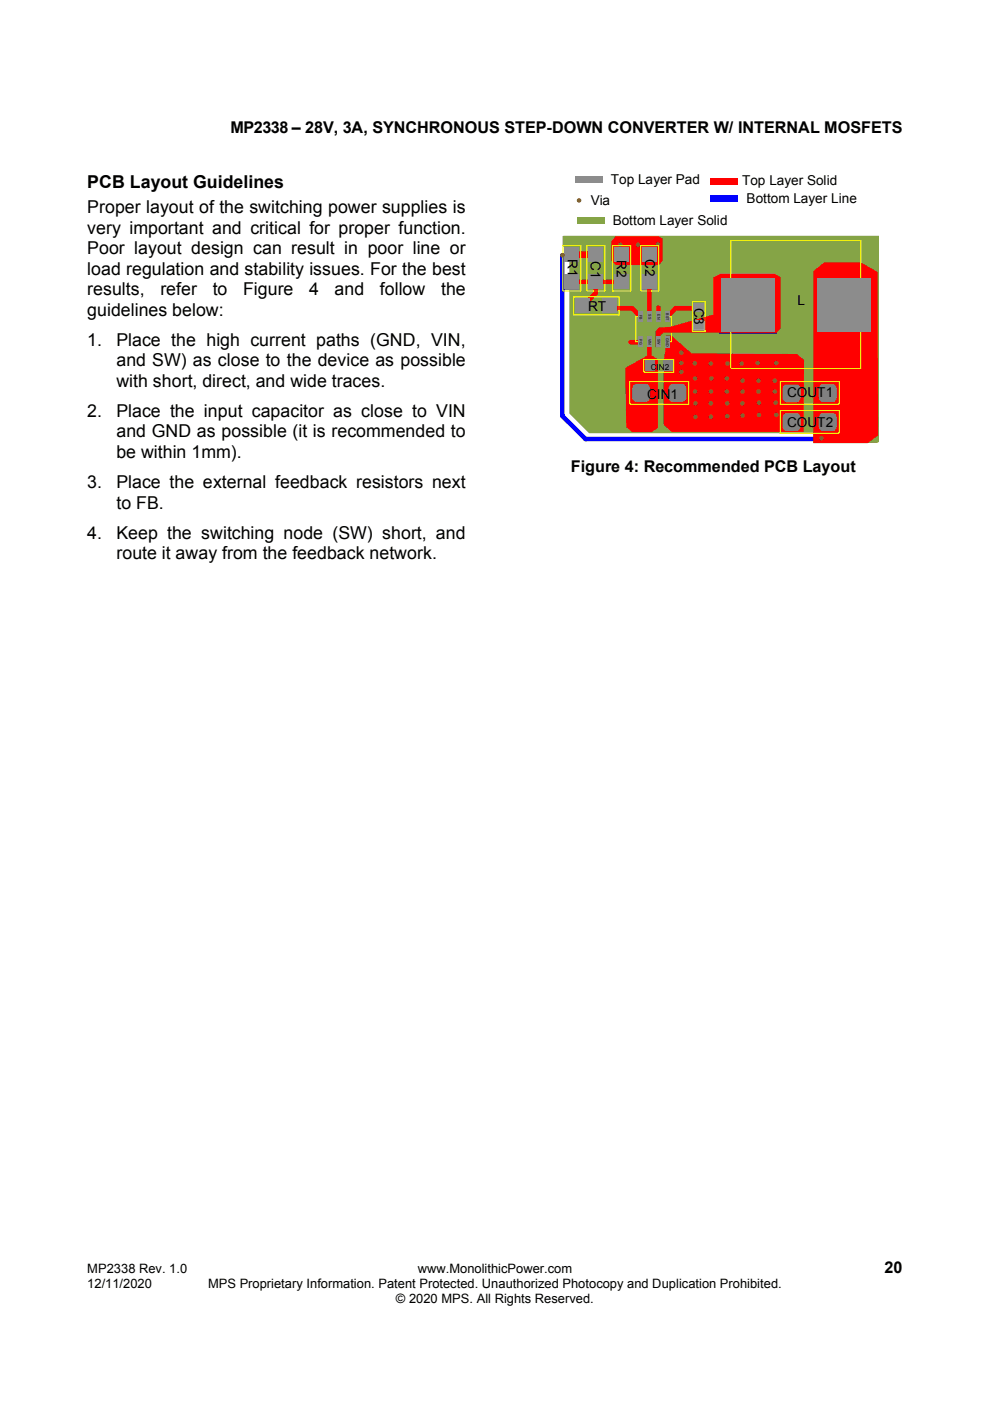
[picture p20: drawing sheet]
<svg xmlns="http://www.w3.org/2000/svg" width="210mm" height="297mm" viewBox="0 0 210 297" stroke-linecap="round" stroke-linejoin="round" font-family="sans-serif">
<defs><g id="words">
<g font-size="3.8">
<text x="18.5" y="39.9">PCB Layout Guidelines</text>
<text x="18.5" y="45.2">Proper layout of the switching power supplies is</text>
<text x="18.5" y="49.6">very important and critical for proper function.</text>
<text x="18.5" y="53.9">Poor layout design can result in poor line or</text>
<text x="18.5" y="58.3">load regulation and stability issues. For the best</text>
<text x="18.5" y="62.6">results,</text>
<text x="34" y="62.6">refer</text>
<text x="45.1" y="62.6">to</text>
<text x="51.5" y="62.6">Figure</text>
<text x="65.5" y="62.6">4</text>
<text x="71" y="62.6">and</text>
<text x="80.6" y="62.6">follow</text>
<text x="93.5" y="62.6">the</text>
<text x="18.5" y="66.9">guidelines below:</text>
<text x="18.5" y="73.3">1.</text>
<text x="24.7" y="73.3">Place the high current paths (GND, VIN,</text>
<text x="24.7" y="77.7">and SW) as close to the device as possible</text>
<text x="24.7" y="82">with short, direct, and wide traces.</text>
<text x="18.5" y="88.4">2.</text>
<text x="24.7" y="88.4">Place the input capacitor as close to VIN</text>
<text x="24.7" y="92.7">and GND as possible (it is recommended to</text>
<text x="24.7" y="97.1">be within 1mm).</text>
<text x="18.5" y="103.5">3.</text>
<text x="24.7" y="103.5">Place the external feedback resistors next</text>
<text x="24.7" y="107.8">to FB.</text>
<text x="18.5" y="114.2">4.</text>
<text x="24.7" y="114.2">Keep the switching node (SW) short, and</text>
<text x="24.7" y="118.6">route it away from the feedback network.</text>
</g>
<g font-size="3.4">
<text x="48.9" y="28.2">MP2338 – 28V, 3A, SYNCHRONOUS STEP-DOWN CONVERTER W/ INTERNAL MOSFETS</text>
<text x="121.1" y="100.2">Figure 4: Recommended PCB Layout</text>
<text x="187.6" y="269.9">20</text>
</g>
<g font-size="2.9">
<text x="129.6" y="39.1">Top Layer Pad</text>
<text x="157.4" y="39.2">Top Layer Solid</text>
<text x="125.3" y="43.4">Via</text>
<text x="130" y="47.7">Bottom Layer Solid</text>
<text x="158.4" y="43">Bottom Layer Line</text>
<text x="120.4" y="55" transform="rotate(90 120.4 55)">R1</text>
<text x="125.3" y="55.4" transform="rotate(90 125.3 55.4)">C1</text>
<text x="130.8" y="55.2" transform="rotate(90 130.8 55.2)">R2</text>
<text x="136.8" y="54.9" transform="rotate(90 136.8 54.9)">C2</text>
<text x="124.7" y="65.9">RT</text>
<text x="147.2" y="65.2" transform="rotate(90 147.2 65.2)">C3</text>
<text x="169.1" y="64.7">L</text>
<text x="137.2" y="84.7">CIN1</text>
<text x="167" y="84.3">COUT1</text>
<text x="167" y="90.6">COUT2</text>
</g>
<g font-size="2.7">
<text x="18.5" y="269.9">MP2338 Rev. 1.0</text>
<text x="88.6" y="269.9">www.MonolithicPower.com</text>
<text x="18.5" y="273.2">12/11/2020</text>
<text x="44.1" y="273.2">MPS Proprietary Information. Patent Protected. Unauthorized Photocopy and Duplication Prohibited.</text>
<text x="84" y="276.3">© 2020 MPS. All Rights Reserved.</text>
</g>
<text font-size="1.7" x="138" y="78.5">CIN2</text>
<g font-size="1.1" fill="#ffb5b5">
<text x="167.9" y="83.7">1</text>
<text x="175.6" y="83.7">2</text>
<text x="167.9" y="89.9">1</text>
<text x="175.6" y="89.9">2</text>
</g>
<g font-size=".8">
<text x="135.6" y="66.7" transform="rotate(90 135.6 66.7)">FB</text>
<text x="135.6" y="71.9" transform="rotate(90 135.6 71.9)">PG</text>
<text x="137.6" y="66.7" transform="rotate(90 137.6 66.7)">SS</text>
<text x="137.6" y="71.8" transform="rotate(90 137.6 71.8)">VIN</text>
<text x="139.5" y="66.7" transform="rotate(90 139.5 66.7)">EN</text>
<text x="139.5" y="71.9" transform="rotate(90 139.5 71.9)">SW</text>
<text x="141.3" y="66.4" transform="rotate(90 141.3 66.4)">BST</text>
<text x="141.3" y="71.7" transform="rotate(90 141.3 71.7)">GND</text>
</g>
</g></defs>
<path d="M119.3 50.1l67.1-.1v43.6l-.2 .3h-9.8l-.3-.4a1.71 1.71 0 0 0-.8-2.2 1.71 1.71 0 0 0-2.2 .6h-48.1l-4.2-4.2v-32.3a1.74 1.74 0 0 0 .3-1.9 1.74 1.74 0 0 0-1.6-1.1l-.2-.2z" fill-rule="evenodd" fill="#85a446"/>
<g fill="#f00">
<path d="M141.2 71.2h1.2l4.3 3.8 22.3 .1 1.5 1.2v15.3h-28.1l-1.6-1.6v-13.5l.4-2.4z" fill-rule="evenodd"/>
<path d="M130.6 50.1h9.1l.8 .4v4.9l-.8 .8h-9.1l-.9-.9v-4.2z" fill-rule="evenodd"/>
</g>
<g fill="#808080">
<path d="M147 64.2h2.4v1.9h-2.4z"/>
<path d="M147 68h2.4v2h-2.4z"/>
<path d="M136.3 52.6h3.1v2.9h-3.1z"/>
<path d="M136.3 58.3h3.1v3h-3.1z"/>
<path d="M119.8 58.3h2.9v3h-2.9z"/>
<path d="M119.8 52.6h2.9v2.9h-2.9z"/>
</g>
<g fill="#816200">
<circle cx="147.4" cy="80.2" r=".48"/>
<circle cx="157.5" cy="83" r=".48"/>
<circle cx="160.9" cy="83" r=".48"/>
<circle cx="150.9" cy="80.2" r=".48"/>
<circle cx="154.2" cy="80.2" r=".48"/>
<circle cx="150.8" cy="83" r=".48"/>
<circle cx="154.2" cy="83" r=".49"/>
<circle cx="135.3" cy="51.9" r=".48"/>
<circle cx="139.6" cy="51.8" r=".48"/>
<circle cx="131.6" cy="51.9" r=".48"/>
<circle cx="147.4" cy="83" r=".48"/>
<circle cx="164.3" cy="83" r=".49"/>
<circle cx="164.3" cy="80.7" r=".49"/>
<circle cx="160.9" cy="80.7" r=".48"/>
<circle cx="157.5" cy="80.7" r=".48"/>
</g>
<path d="M119.3 54.1v34.1l4.9 4.9h49.4M174.2 92.4v.5" fill="none" stroke="#00f" stroke-width=".96"/>
<path d="M121.3 59.8h10.6M126.4 59.8v2.3l-2.8 2.8M137.7 59.8v7M129.5 65.3h4.6l1.7 1.9M135.8 72.5h-2.1M139.7 65.2v2M148 65.3h-4.7l-1.8 1.9M175.2 89.3l-1.4 1.4" fill="none" stroke="#f00" stroke-width=".96"/>
<path d="M121.3 54h5.1" fill="none" stroke="#f00" stroke-width="1.4"/>
<path d="M140.7 76.4h1.9v2.3h-1.9z" fill="#f00"/>
<path d="M136.5 76h2.7v3.1h-2.7z" fill="#800080"/>
<g fill="#f00">
<path d="M136.9 76.4h1.9v2.3h-1.9z"/>
<path d="M141.8 81.4h3.8v3.8h-3.8z"/>
</g>
<path d="M133.7 81h4.6v4.6h-4.6z" fill="#800080"/>
<path d="M134.1 81.4h3.8v3.8h-3.8z" fill="#f00"/>
<path d="M183.5 81.6h-1.4l-.6 .7v2.5l.6 .6h1.4" fill="none" stroke="#ff0" stroke-width=".48"/>
<path d="M166 81.4h3.8v3.8h-3.8z" fill="#f00"/>
<path d="M173.3 81h4.6v4.6h-4.6z" fill="#800080"/>
<path d="M173.7 81.4h3.8v3.8h-3.8z" fill="#f00"/>
<path d="M183.4 87.7h-1.4l-.6 .7v2.5l.6 .7h1.4" fill="none" stroke="#ff0" stroke-width=".48"/>
<path d="M166 87.5h3.8v3.9h-3.8z" fill="#f00"/>
<path d="M173.3 87.1h4.6v4.7h-4.6z" fill="#800080"/>
<path d="M173.7 87.5h3.8v3.9h-3.8z" fill="#f00"/>
<path d="M151.7 59.6l.7-.7h1.3l.6 .7v.6l-.6 .6h-.6h.6l.6 .7v.6l-.6 .7h-1.3l-.7-.7" fill="none" stroke="#ff0" stroke-width=".48"/>
<path d="M147 64.2h2.4v1.9h-2.4z" fill="#8c8c8c"/>
<path d="M146.9 63.9h2.6" fill="none" stroke="#ff0" stroke-width=".21"/>
<g fill="#8c8c8c">
<path d="M136.3 52.5h3.1v3h-3.1z"/>
<path d="M136.3 58.2h3.1v3.1h-3.1z"/>
</g>
<path d="M135.9 52.1h3.8v9.6h-3.8z" fill="none" stroke="#ff0" stroke-width=".21"/>
<g fill="#8c8c8c">
<path d="M119.8 52.5h3v3h-3z"/>
<path d="M119.8 58.2h3v3.1h-3z"/>
</g>
<path d="M119.4 52.1h3.8v9.6h-3.8z" fill="none" stroke="#ff0" stroke-width=".21"/>
<g fill="#800080">
<path d="M152.5 58.5h12.1v12.1h-12.1z"/>
<path d="M173 58.5h12.1v12.1h-12.1z"/>
</g>
<path d="M155 50.9h27.6" fill="none" stroke="#ff0" stroke-width=".21"/>
<g fill="#8c8c8c">
<path d="M124.9 58.2h3v3.1h-3z"/>
<path d="M124.9 52.5h3v3h-3z"/>
</g>
<path d="M124.5 52.1h3.8v9.6h-3.8z" fill="none" stroke="#ff0" stroke-width=".21"/>
<g fill="#8c8c8c">
<path d="M130.3 52.5h3.1v3h-3.1z"/>
<path d="M130.3 58.2h3.1v3.1h-3.1z"/>
</g>
<path d="M129.9 52.1h3.9v9.6h-3.9z" fill="none" stroke="#ff0" stroke-width=".21"/>
<path d="M122.1 63.3h3v3.1h-3z" fill="#8c8c8c"/>
<path d="M121.7 62.9h9.6v3.9h-9.6z" fill="none" stroke="#ff0" stroke-width=".21"/>
<g fill="#8c8c8c">
<path d="M135.3 66h1v2.3h-1z"/>
<path d="M137.2 66h1v2.3h-1z"/>
<path d="M139.2 66h.9v2.3h-.9z"/>
<path d="M141 66h1v2.3h-1z"/>
<path d="M135.3 71.3h1v2.3h-1z"/>
</g>
<path d="M135.2 67.2h-.3v5.3h.3M142 67.2h.4v5.3h-.4" fill="none" stroke="#ff0" stroke-width=".21"/>
<g fill="#f00">
<path d="M139.7 69.5l2.5-.2 9.1-2.6v-7.9l1.5-.8h11.5l1.3 .8v10.8l-.9 .9h-23.9l-.7 .5v2.6h-1v-3.3z" fill-rule="evenodd"/>
<path d="M137.2 71.3h1v4l1.4 .9v14.5l-1.4 .9h-4.1l-1.3-1-.2-12.6 4.6-2.6z" fill-rule="evenodd"/>
<path d="M172.5 57.5l2.3-1.9h7.8l3.5 2.1 .1 34.6-2.2 1.7h-11.5z" fill-rule="evenodd"/>
</g>
<circle cx="119.3" cy="54.1" r=".48" fill="#816200"/>
<path d="M155 50.9v27.2h27.6M136.6 76.2h6.3v2.7h-6.3zM146.9 63.9v6.4h2.6v-6.4M133.6 80.9h12.5v4.8h-12.5zM165.5 80.9h12.5v4.8h-12.5zM165.5 87.1h12.5v4.7h-12.5z" fill="none" stroke="#ff0" stroke-width=".21"/>
<path d="M127.8 63.3h3.1v3.1h-3.1z" fill="#8c8c8c"/>
<path d="M182.6 50.9v27.2" fill="none" stroke="#ff0" stroke-width=".21"/>
<g fill="#8c8c8c">
<path d="M137.2 71.3h1v2.3h-1z"/>
<path d="M139.2 71.3h.9v2.3h-.9z"/>
<path d="M141 71.3h1v2.5h-1z"/>
</g>
<g fill="#808080">
<path d="M136.9 76.4h1.9v2.3h-1.9z"/>
<path d="M140.7 76.4h1.9v2.3h-1.9z"/>
</g>
<g fill="#808080">
<path d="M134.4 81.7l.6-.3h1.9a1.01 1.01 0 0 1 1 1v1.9a.98 .98 0 0 1-1 .9h-1.9a.98 .98 0 0 1-.9-.9v-1.9z" fill-rule="evenodd"/>
<path d="M142 81.7l.7-.3h2a1.02 1.02 0 0 1 .9 1v1.9a.98 .98 0 0 1-.9 .9h-2a.98 .98 0 0 1-.9-.9v-1.9z" fill-rule="evenodd"/>
<path d="M166.3 81.7l.2-.2h2.7l.3 .2a3.8 3.8 0 0 1 .2 3l-.5 .6h-2.7l-.2-.3a3.2 3.2 0 0 1-.2-2.9z" fill-rule="evenodd"/>
<path d="M173.9 81.7l.3-.2h2.7l.3 .2a3.6 3.6 0 0 1 .2 2.9l-.5 .6h-2.7l-.3-.3a3.2 3.2 0 0 1-.1-2.8z" fill-rule="evenodd"/>
<path d="M173.9 87.8l.3-.2h2.7l.3 .2a3.7 3.7 0 0 1 .2 3l-.5 .6h-2.7l-.3-.3a3.2 3.2 0 0 1-.1-2.9z" fill-rule="evenodd"/>
<path d="M166.3 87.8l.2-.2h2.7l.3 .2a3.7 3.7 0 0 1 .2 3l-.5 .6h-2.7l-.2-.3a3.2 3.2 0 0 1-.2-2.9z" fill-rule="evenodd"/>
</g>
<path d="M147 68h2.4v2h-2.4z" fill="#8c8c8c"/>
<path d="M147 68h2.4v2h-2.4zM147 70h.1" fill="none" stroke="#a6a6a6" stroke-width=".21"/>
<g fill="#8c8c8c">
<path d="M152.9 58.9h11.3v11.4h-11.3z"/>
<path d="M173.4 58.9h11.3v11.4h-11.3z"/>
</g>
<g fill="#816200">
<circle cx="174.2" cy="92.9" r=".48"/>
<circle cx="122.8" cy="42.5" r=".48"/>
</g>
<path d="M122.1 37.5h5.8v1.3h-5.8z" fill="#8c8c8c"/>
<path d="M150.7 37.7h5.8v1.4h-5.8z" fill="#f00"/>
<path d="M150.6 41.3h5.8v1.4h-5.8z" fill="#4d29ef"/>
<path d="M122.4 46.2h5.7v1.3h-5.7z" fill="#85a446"/>
<g fill="#816200">
<circle cx="144.5" cy="74.8" r=".48"/>
<circle cx="144.5" cy="77" r=".48"/>
<circle cx="144.5" cy="78.9" r=".48"/>
<circle cx="147.4" cy="77" r=".48"/>
<circle cx="150.8" cy="77.1" r=".48"/>
<circle cx="154.3" cy="77.1" r=".48"/>
<circle cx="157.3" cy="77.1" r=".48"/>
<circle cx="160.7" cy="77" r=".48"/>
<circle cx="164.7" cy="77" r=".48"/>
<circle cx="147.5" cy="85.5" r=".48"/>
<circle cx="150.8" cy="85.5" r=".49"/>
<circle cx="154.2" cy="85.5" r=".48"/>
<circle cx="157.4" cy="85.5" r=".48"/>
<circle cx="161" cy="85.4" r=".48"/>
<circle cx="164.5" cy="85.4" r=".49"/>
<circle cx="147.5" cy="88.4" r=".48"/>
<circle cx="150.8" cy="88.4" r=".48"/>
<circle cx="154.2" cy="88.2" r=".48"/>
<circle cx="157.5" cy="88.1" r=".48"/>
<circle cx="161" cy="88" r=".48"/>
<circle cx="164.7" cy="88" r=".48"/>
</g>
<use href="#words"/>
</svg>
